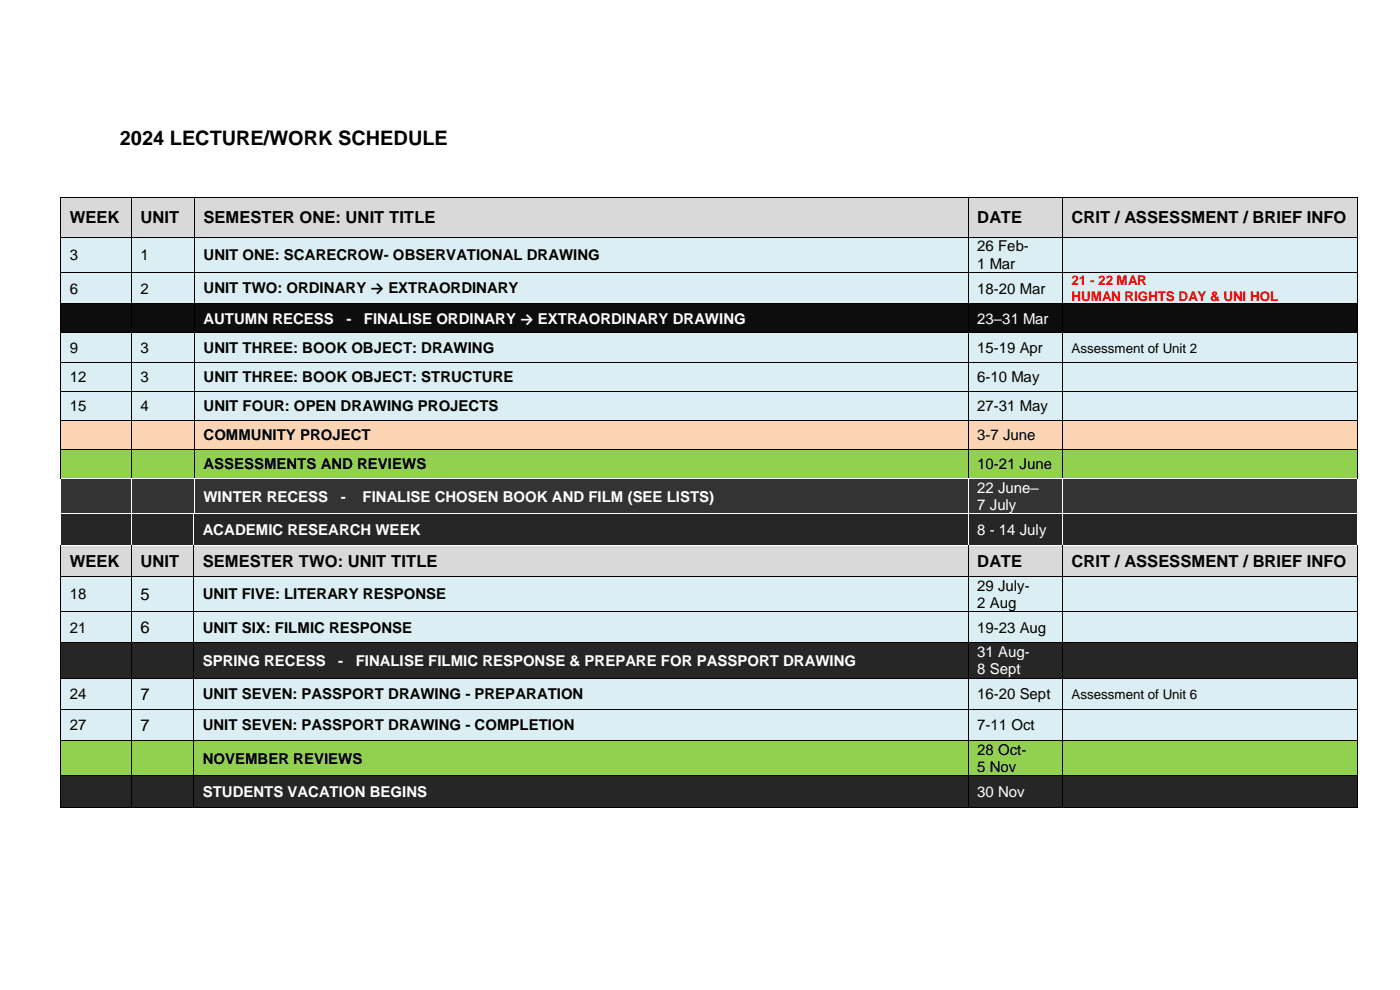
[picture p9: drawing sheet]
<svg xmlns="http://www.w3.org/2000/svg" width="297mm" height="210mm" viewBox="0 0 297 210" stroke-linecap="round" stroke-linejoin="round" font-family="sans-serif">
<defs><g id="words">
<text font-size="4.2" x="25.4" y="30.7">2024 LECTURE/WORK SCHEDULE</text>
<g font-size="3.5">
<text x="14.8" y="47.3">WEEK</text>
<text x="29.8" y="47.3">UNIT</text>
<text x="43.2" y="47.3">SEMESTER ONE: UNIT TITLE</text>
<text x="207.3" y="47.3">DATE</text>
<text x="227.4" y="47.3">CRIT / ASSESSMENT / BRIEF INFO</text>
<text x="14.8" y="120.2">WEEK</text>
<text x="29.8" y="120.2">UNIT</text>
<text x="43" y="120.2">SEMESTER TWO: UNIT TITLE</text>
<text x="207.3" y="120.2">DATE</text>
<text x="227.4" y="120.2">CRIT / ASSESSMENT / BRIEF INFO</text>
<text x="29.8" y="127.3">5</text>
<text x="29.8" y="134.3">6</text>
<text x="29.8" y="148.5">7</text>
<text x="29.8" y="155.1">7</text>
</g>
<g font-size="3.2">
<text x="207.3" y="53.3">26 Feb-</text>
<text x="14.8" y="55.2">3</text>
<text x="29.8" y="55.2">1</text>
<text x="43.2" y="55.2">UNIT ONE: SCARECROW- OBSERVATIONAL DRAWING</text>
<text x="207.3" y="57">1 Mar</text>
<text x="14.8" y="62.3">6</text>
<text x="29.8" y="62.3">2</text>
<text x="43.2" y="62.2">UNIT TWO: ORDINARY → EXTRAORDINARY</text>
<text x="207.3" y="62.3">18-20 Mar</text>
<text x="14.8" y="74.9">9</text>
<text x="29.8" y="74.9">3</text>
<text x="43.2" y="74.9">UNIT THREE: BOOK OBJECT: DRAWING</text>
<text x="207.3" y="74.9">15-19 Apr</text>
<text x="14.8" y="81">12</text>
<text x="29.8" y="81">3</text>
<text x="43.2" y="81">UNIT THREE: BOOK OBJECT: STRUCTURE</text>
<text x="207.3" y="81">6-10 May</text>
<text x="14.8" y="87.2">15</text>
<text x="29.8" y="87.2">4</text>
<text x="43.2" y="87.2">UNIT FOUR: OPEN DRAWING PROJECTS</text>
<text x="207.3" y="87.2">27-31 May</text>
<text x="43.2" y="93.4">COMMUNITY PROJECT</text>
<text x="207.3" y="93.4">3-7 June</text>
<text x="43.2" y="99.6">ASSESSMENTS AND REVIEWS</text>
<text x="207.3" y="99.6">10-21 June</text>
<text x="207.3" y="125.3">29 July-</text>
<text x="14.8" y="127.2">18</text>
<text x="43" y="127.2">UNIT FIVE: LITERARY RESPONSE</text>
<text x="207.3" y="129">2 Aug</text>
<text x="14.8" y="134.2">21</text>
<text x="43" y="134.2">UNIT SIX: FILMIC RESPONSE</text>
<text x="207.3" y="134.2">19-23 Aug</text>
<text x="14.8" y="148.3">24</text>
<text x="43" y="148.3">UNIT SEVEN: PASSPORT DRAWING - PREPARATION</text>
<text x="207.3" y="148.3">16-20 Sept</text>
<text x="14.8" y="154.9">27</text>
<text x="43" y="154.9">UNIT SEVEN: PASSPORT DRAWING - COMPLETION</text>
<text x="207.3" y="154.9">7-11 Oct</text>
<text x="207.3" y="160.2">28 Oct-</text>
<text x="43" y="162">NOVEMBER REVIEWS</text>
<text x="207.3" y="163.8">5 Nov</text>
</g>
<g font-size="3.2" fill="#fff">
<text x="43.2" y="68.6">AUTUMN RECESS</text>
<text x="73.5" y="68.6">-</text>
<text x="77.2" y="68.6">FINALISE ORDINARY → EXTRAORDINARY DRAWING</text>
<text x="207.3" y="68.7">23–31 Mar</text>
<text x="43.2" y="106.4">WINTER RECESS</text>
<text x="72.3" y="106.4">-</text>
<text x="76.9" y="106.4">FINALISE CHOSEN BOOK AND FILM (SEE LISTS)</text>
<text x="207.3" y="104.6">22 June–</text>
<text x="43" y="113.4">ACADEMIC RESEARCH WEEK</text>
<text x="207.3" y="108.2">7 July</text>
<text x="207.3" y="113.4">8 - 14 July</text>
<text x="43" y="141.3">SPRING RECESS</text>
<text x="71.8" y="141.3">-</text>
<text x="75.5" y="141.3">FINALISE FILMIC RESPONSE &amp; PREPARE FOR PASSPORT DRAWING</text>
<text x="207.3" y="139.4">31 Aug-</text>
<text x="207.3" y="143.1">8 Sept</text>
<text x="43" y="169.1">STUDENTS VACATION BEGINS</text>
<text x="207.3" y="169.1">30 Nov</text>
</g>
<g font-size="2.8" fill="#f00">
<text x="227.4" y="60.6">21 - 22 MAR</text>
<text x="227.4" y="63.8">HUMAN RIGHTS DAY &amp; UNI HOL</text>
</g>
<g font-size="2.8">
<text x="227.4" y="74.8">Assessment of Unit 2</text>
<text x="227.4" y="148.2">Assessment of Unit 6</text>
</g>
</g></defs>
<g fill="#d9d9d9">
<path d="M13 42h14.8v8.2h-14.8z" fill-rule="evenodd"/>
<path d="M14.8 44.1h11.2v4h-11.2z" fill-rule="evenodd"/>
<path d="M28 42h13.2v8.2h-13.2z" fill-rule="evenodd"/>
<path d="M29.8 44.1h9.6v4h-9.6z" fill-rule="evenodd"/>
<path d="M41.4 42h163.9v8.2h-163.9z" fill-rule="evenodd"/>
<path d="M43.2 44.1h160.3v4h-160.3z" fill-rule="evenodd"/>
<path d="M205.6 42h19.8v8.2h-19.8z" fill-rule="evenodd"/>
<path d="M207.3 44.1h16.3v4h-16.3z" fill-rule="evenodd"/>
<path d="M225.5 42h62.4v8.2h-62.4z" fill-rule="evenodd"/>
<path d="M227.4 44.1h58.7v4h-58.7z" fill-rule="evenodd"/>
</g>
<g fill="#000">
<path d="M12.8 41.8h.2v.2h-.2z" fill-rule="evenodd"/>
<path d="M12.8 41.8h.2v.2h-.2z" fill-rule="evenodd"/>
<path d="M27.8 41.8h.2v.2h-.2z" fill-rule="evenodd"/>
<path d="M41.2 41.8h.2v.2h-.2z" fill-rule="evenodd"/>
<path d="M205.4 41.8h.2v.2h-.2z" fill-rule="evenodd"/>
<path d="M225.4 41.8h.1v.2h-.1z" fill-rule="evenodd"/>
<path d="M287.9 41.8h.2v.2h-.2z" fill-rule="evenodd"/>
<path d="M287.9 41.8h.2v.2h-.2z" fill-rule="evenodd"/>
</g>
<path d="M12.9 42v8.2M13 41.9h14.8M27.9 42v8.2M28 41.9h13.2M41.3 42v8.2M41.4 41.9h164M205.5 42v8.2M205.6 41.9h19.8M225.5 42v8.2M225.5 41.9h62.4M288 42v8.2" fill="none" stroke="#000" stroke-width=".21"/>
<g fill="#daeef3">
<path d="M13 50.4h14.8v7.3h-14.8z" fill-rule="evenodd"/>
<path d="M14.8 52.2h11.2v3.7h-11.2z" fill-rule="evenodd"/>
<path d="M28 50.4h13.2v7.3h-13.2z" fill-rule="evenodd"/>
<path d="M29.8 52.2h9.6v3.7h-9.6z" fill-rule="evenodd"/>
<path d="M41.4 50.4h163.9v7.3h-163.9z" fill-rule="evenodd"/>
<path d="M43.2 52.2h160.3v3.7h-160.3z" fill-rule="evenodd"/>
<path d="M205.6 50.4h19.8v7.3h-19.8z" fill-rule="evenodd"/>
<path d="M207.3 50.4h16.3v3.7h-16.3z" fill-rule="evenodd"/>
<path d="M207.3 54.1h16.3v3.6h-16.3z" fill-rule="evenodd"/>
<path d="M225.5 50.4h62.4v7.3h-62.4z" fill-rule="evenodd"/>
<path d="M227.4 52.4h58.7v3.3h-58.7z" fill-rule="evenodd"/>
</g>
<g fill="#000">
<path d="M12.8 50.2h.2v.2h-.2z" fill-rule="evenodd"/>
<path d="M27.8 50.2h.2v.2h-.2z" fill-rule="evenodd"/>
<path d="M41.2 50.2h.2v.2h-.2z" fill-rule="evenodd"/>
<path d="M205.4 50.2h.2v.2h-.2z" fill-rule="evenodd"/>
<path d="M225.4 50.2h.1v.2h-.1z" fill-rule="evenodd"/>
<path d="M287.9 50.2h.2v.2h-.2z" fill-rule="evenodd"/>
</g>
<path d="M12.9 50.4v7.3M13 50.3h14.8M27.9 50.4v7.3M28 50.3h13.2M41.3 50.4v7.3M41.4 50.3h164M205.5 50.4v7.3M205.6 50.3h19.8M225.5 50.4v7.3M225.5 50.3h62.4M288 50.4v7.3" fill="none" stroke="#000" stroke-width=".21"/>
<g fill="#daeef3">
<path d="M13 57.9h14.8v6.5h-14.8z" fill-rule="evenodd"/>
<path d="M14.8 59.3h11.2v3.7h-11.2z" fill-rule="evenodd"/>
<path d="M28 57.9h13.2v6.5h-13.2z" fill-rule="evenodd"/>
<path d="M29.8 59.3h9.6v3.7h-9.6z" fill-rule="evenodd"/>
<path d="M41.4 57.9h163.9v6.5h-163.9z" fill-rule="evenodd"/>
<path d="M43.2 59.2h160.3v3.9h-160.3z" fill-rule="evenodd"/>
<path d="M205.6 57.9h19.8v6.5h-19.8z" fill-rule="evenodd"/>
<path d="M207.3 59.3h16.3v3.7h-16.3z" fill-rule="evenodd"/>
<path d="M225.5 57.9h62.4v6.5h-62.4z" fill-rule="evenodd"/>
<path d="M227.4 57.9h58.7v3.2h-58.7z" fill-rule="evenodd"/>
<path d="M227.4 61.1h58.7v3.3h-58.7z" fill-rule="evenodd"/>
</g>
<g fill="#000">
<path d="M12.8 57.7h.2v.2h-.2z" fill-rule="evenodd"/>
<path d="M27.8 57.7h.2v.2h-.2z" fill-rule="evenodd"/>
<path d="M41.2 57.7h.2v.2h-.2z" fill-rule="evenodd"/>
<path d="M205.4 57.7h.2v.2h-.2z" fill-rule="evenodd"/>
<path d="M225.4 57.7h.1v.2h-.1z" fill-rule="evenodd"/>
<path d="M287.9 57.7h.2v.2h-.2z" fill-rule="evenodd"/>
</g>
<path d="M12.9 57.9v6.5M13 57.8h14.8M27.9 57.9v6.5M28 57.8h13.2M41.3 57.9v6.5M41.4 57.8h164M205.5 57.9v6.5M205.6 57.8h19.8M225.5 57.9v6.5M225.5 57.8h62.4M288 57.9v6.5" fill="none" stroke="#000" stroke-width=".21"/>
<g fill="#0d0d0d">
<path d="M13 64.6h14.8v5.9h-14.8z" fill-rule="evenodd"/>
<path d="M14.8 65.7h11.2v3.7h-11.2z" fill-rule="evenodd"/>
<path d="M28 64.6h13.2v5.9h-13.2z" fill-rule="evenodd"/>
<path d="M29.8 65.7h9.6v3.7h-9.6z" fill-rule="evenodd"/>
<path d="M41.4 64.6h163.9v5.9h-163.9z" fill-rule="evenodd"/>
<path d="M43.2 65.6h160.3v3.9h-160.3z" fill-rule="evenodd"/>
<path d="M205.6 64.6h19.8v5.9h-19.8z" fill-rule="evenodd"/>
<path d="M207.3 65.7h16.3v3.7h-16.3z" fill-rule="evenodd"/>
<path d="M225.5 64.6h62.4v5.9h-62.4z" fill-rule="evenodd"/>
<path d="M227.4 65.9h58.7v3.3h-58.7z" fill-rule="evenodd"/>
</g>
<g fill="#000">
<path d="M12.8 64.4h.2v.1h-.2z" fill-rule="evenodd"/>
<path d="M27.8 64.4h.2v.1h-.2z" fill-rule="evenodd"/>
<path d="M41.2 64.4h.2v.1h-.2z" fill-rule="evenodd"/>
<path d="M205.4 64.4h.2v.1h-.2z" fill-rule="evenodd"/>
<path d="M225.4 64.4h.1v.1h-.1z" fill-rule="evenodd"/>
<path d="M287.9 64.4h.2v.1h-.2z" fill-rule="evenodd"/>
</g>
<path d="M12.9 64.5v6M13 64.4h14.8M27.9 64.5v6M28 64.4h13.2M41.3 64.5v6M41.4 64.4h164M205.5 64.5v6M205.6 64.4h19.8M225.5 64.5v6M225.5 64.4h62.4M288 64.5v6" fill="none" stroke="#000" stroke-width=".21"/>
<g fill="#daeef3">
<path d="M13 70.7h14.8v6h-14.8z" fill-rule="evenodd"/>
<path d="M14.8 71.9h11.2v3.6h-11.2z" fill-rule="evenodd"/>
<path d="M28 70.7h13.2v6h-13.2z" fill-rule="evenodd"/>
<path d="M29.8 71.9h9.6v3.6h-9.6z" fill-rule="evenodd"/>
<path d="M41.4 70.7h163.9v6h-163.9z" fill-rule="evenodd"/>
<path d="M43.2 71.9h160.3v3.6h-160.3z" fill-rule="evenodd"/>
<path d="M205.6 70.7h19.8v6h-19.8z" fill-rule="evenodd"/>
<path d="M207.3 71.9h16.3v3.6h-16.3z" fill-rule="evenodd"/>
<path d="M225.5 70.7h62.4v6h-62.4z" fill-rule="evenodd"/>
<path d="M227.4 72.1h58.7v3.3h-58.7z" fill-rule="evenodd"/>
</g>
<g fill="#000">
<path d="M12.8 70.5h.2v.2h-.2z" fill-rule="evenodd"/>
<path d="M27.8 70.5h.2v.2h-.2z" fill-rule="evenodd"/>
<path d="M41.2 70.5h.2v.2h-.2z" fill-rule="evenodd"/>
<path d="M205.4 70.5h.2v.2h-.2z" fill-rule="evenodd"/>
<path d="M225.4 70.5h.1v.2h-.1z" fill-rule="evenodd"/>
<path d="M287.9 70.5h.2v.2h-.2z" fill-rule="evenodd"/>
</g>
<path d="M12.9 70.7v6M13 70.6h14.8M27.9 70.7v6M28 70.6h13.2M41.3 70.7v6M41.4 70.6h164M205.5 70.7v6M205.6 70.6h19.8M225.5 70.7v6M225.5 70.6h62.4M288 70.7v6" fill="none" stroke="#000" stroke-width=".21"/>
<g fill="#daeef3">
<path d="M13 76.9h14.8v6h-14.8z" fill-rule="evenodd"/>
<path d="M14.8 78.1h11.2v3.6h-11.2z" fill-rule="evenodd"/>
<path d="M28 76.9h13.2v6h-13.2z" fill-rule="evenodd"/>
<path d="M29.8 78.1h9.6v3.6h-9.6z" fill-rule="evenodd"/>
<path d="M41.4 76.9h163.9v6h-163.9z" fill-rule="evenodd"/>
<path d="M43.2 78.1h160.3v3.6h-160.3z" fill-rule="evenodd"/>
<path d="M205.6 76.9h19.8v6h-19.8z" fill-rule="evenodd"/>
<path d="M207.3 78.1h16.3v3.6h-16.3z" fill-rule="evenodd"/>
<path d="M225.5 76.9h62.4v6h-62.4z" fill-rule="evenodd"/>
<path d="M227.4 78.3h58.7v3.2h-58.7z" fill-rule="evenodd"/>
</g>
<g fill="#000">
<path d="M12.8 76.7h.2v.2h-.2z" fill-rule="evenodd"/>
<path d="M27.8 76.7h.2v.2h-.2z" fill-rule="evenodd"/>
<path d="M41.2 76.7h.2v.2h-.2z" fill-rule="evenodd"/>
<path d="M205.4 76.7h.2v.2h-.2z" fill-rule="evenodd"/>
<path d="M225.4 76.7h.1v.2h-.1z" fill-rule="evenodd"/>
<path d="M287.9 76.7h.2v.2h-.2z" fill-rule="evenodd"/>
</g>
<path d="M12.9 76.9v6M13 76.8h14.8M27.9 76.9v6M28 76.8h13.2M41.3 76.9v6M41.4 76.8h164M205.5 76.9v6M205.6 76.8h19.8M225.5 76.9v6M225.5 76.8h62.4M288 76.9v6" fill="none" stroke="#000" stroke-width=".21"/>
<g fill="#daeef3">
<path d="M13 83.1h14.8v6h-14.8z" fill-rule="evenodd"/>
<path d="M14.8 84.3h11.2v3.6h-11.2z" fill-rule="evenodd"/>
<path d="M28 83.1h13.2v6h-13.2z" fill-rule="evenodd"/>
<path d="M29.8 84.3h9.6v3.6h-9.6z" fill-rule="evenodd"/>
<path d="M41.4 83.1h163.9v6h-163.9z" fill-rule="evenodd"/>
<path d="M43.2 84.3h160.3v3.6h-160.3z" fill-rule="evenodd"/>
<path d="M205.6 83.1h19.8v6h-19.8z" fill-rule="evenodd"/>
<path d="M207.3 84.3h16.3v3.6h-16.3z" fill-rule="evenodd"/>
<path d="M225.5 83.1h62.4v6h-62.4z" fill-rule="evenodd"/>
<path d="M227.4 84.5h58.7v3.2h-58.7z" fill-rule="evenodd"/>
</g>
<g fill="#000">
<path d="M12.8 82.9h.2v.2h-.2z" fill-rule="evenodd"/>
<path d="M27.8 82.9h.2v.2h-.2z" fill-rule="evenodd"/>
<path d="M41.2 82.9h.2v.2h-.2z" fill-rule="evenodd"/>
<path d="M205.4 82.9h.2v.2h-.2z" fill-rule="evenodd"/>
<path d="M225.4 82.9h.1v.2h-.1z" fill-rule="evenodd"/>
<path d="M287.9 82.9h.2v.2h-.2z" fill-rule="evenodd"/>
</g>
<path d="M12.9 83.1v6M13 83h14.8M27.9 83.1v6M28 83h13.2M41.3 83.1v6M41.4 83h164M205.5 83.1v6M205.6 83h19.8M225.5 83.1v6M225.5 83h62.4M288 83.1v6" fill="none" stroke="#000" stroke-width=".21"/>
<g fill="#fbd4b4">
<path d="M13 89.3h14.8v6h-14.8z" fill-rule="evenodd"/>
<path d="M14.8 90.4h11.2v3.7h-11.2z" fill-rule="evenodd"/>
<path d="M28 89.3h13.2v6h-13.2z" fill-rule="evenodd"/>
<path d="M29.8 90.4h9.6v3.7h-9.6z" fill-rule="evenodd"/>
<path d="M41.4 89.3h163.9v6h-163.9z" fill-rule="evenodd"/>
<path d="M43.2 90.4h160.3v3.7h-160.3z" fill-rule="evenodd"/>
<path d="M205.6 89.3h19.8v6h-19.8z" fill-rule="evenodd"/>
<path d="M207.3 90.4h16.3v3.7h-16.3z" fill-rule="evenodd"/>
<path d="M225.5 89.3h62.4v6h-62.4z" fill-rule="evenodd"/>
<path d="M227.4 90.6h58.7v3.3h-58.7z" fill-rule="evenodd"/>
</g>
<g fill="#000">
<path d="M12.8 89.1h.2v.2h-.2z" fill-rule="evenodd"/>
<path d="M27.8 89.1h.2v.2h-.2z" fill-rule="evenodd"/>
<path d="M41.2 89.1h.2v.2h-.2z" fill-rule="evenodd"/>
<path d="M205.4 89.1h.2v.2h-.2z" fill-rule="evenodd"/>
<path d="M225.4 89.1h.1v.2h-.1z" fill-rule="evenodd"/>
<path d="M287.9 89.1h.2v.2h-.2z" fill-rule="evenodd"/>
</g>
<path d="M12.9 89.3v6M13 89.2h14.8M27.9 89.3v6M28 89.2h13.2M41.3 89.3v6M41.4 89.2h164M205.5 89.3v6M205.6 89.2h19.8M225.5 89.3v6M225.5 89.2h62.4M288 89.3v6" fill="none" stroke="#000" stroke-width=".21"/>
<g fill="#92d050">
<path d="M13 95.4h14.8v6h-14.8z" fill-rule="evenodd"/>
<path d="M14.8 96.6h11.2v3.7h-11.2z" fill-rule="evenodd"/>
<path d="M28 95.4h13.2v6h-13.2z" fill-rule="evenodd"/>
<path d="M29.8 96.6h9.6v3.7h-9.6z" fill-rule="evenodd"/>
<path d="M41.4 95.4h163.9v6h-163.9z" fill-rule="evenodd"/>
<path d="M43.2 96.6h160.3v3.7h-160.3z" fill-rule="evenodd"/>
<path d="M205.6 95.4h19.8v6h-19.8z" fill-rule="evenodd"/>
<path d="M207.3 96.6h16.3v3.7h-16.3z" fill-rule="evenodd"/>
<path d="M225.5 95.4h62.4v6h-62.4z" fill-rule="evenodd"/>
<path d="M227.4 96.8h58.7v3.3h-58.7z" fill-rule="evenodd"/>
</g>
<g fill="#000">
<path d="M12.8 95.3h.2v.1h-.2z" fill-rule="evenodd"/>
<path d="M27.8 95.3h.2v.1h-.2z" fill-rule="evenodd"/>
<path d="M41.2 95.3h.2v.1h-.2z" fill-rule="evenodd"/>
<path d="M205.4 95.3h.2v.1h-.2z" fill-rule="evenodd"/>
<path d="M225.4 95.3h.1v.1h-.1z" fill-rule="evenodd"/>
<path d="M287.9 95.3h.2v.1h-.2z" fill-rule="evenodd"/>
</g>
<path d="M12.9 95.4v6M13 95.4h14.8M27.9 95.4v6M28 95.4h13.2M41.3 95.4v6M41.4 95.4h164M205.5 95.4v6M205.6 95.4h19.8M225.5 95.4v6M225.5 95.4h62.4M288 95.4v6" fill="none" stroke="#000" stroke-width=".21"/>
<g fill="#333">
<path d="M13 101.6h14.8v7.3h-14.8z" fill-rule="evenodd"/>
<path d="M14.8 103.4h11.2v3.7h-11.2z" fill-rule="evenodd"/>
<path d="M28 101.6h13.2v7.3h-13.2z" fill-rule="evenodd"/>
<path d="M29.8 103.4h9.6v3.7h-9.6z" fill-rule="evenodd"/>
<path d="M41.4 101.6h163.9v7.3h-163.9z" fill-rule="evenodd"/>
<path d="M43.2 103.4h160.3v3.7h-160.3z" fill-rule="evenodd"/>
<path d="M205.6 101.6h19.8v7.3h-19.8z" fill-rule="evenodd"/>
<path d="M207.3 101.6h16.3v3.7h-16.3z" fill-rule="evenodd"/>
<path d="M207.3 105.3h16.3v3.6h-16.3z" fill-rule="evenodd"/>
<path d="M225.5 101.6h62.4v7.3h-62.4z" fill-rule="evenodd"/>
<path d="M227.4 103.2h58.7v4.1h-58.7z" fill-rule="evenodd"/>
</g>
<path d="M12.8 101.4h.2v.2h-.2z" fill-rule="evenodd" fill="#000"/>
<g fill="#fff">
<path d="M13 101.4h14.8v.2h-14.8z" fill-rule="evenodd"/>
<path d="M27.8 101.4h.2v.2h-.2z" fill-rule="evenodd"/>
<path d="M28 101.4h13.2v.2h-13.2z" fill-rule="evenodd"/>
<path d="M41.2 101.4h.2v.2h-.2z" fill-rule="evenodd"/>
<path d="M41.4 101.4h164v.2h-164z" fill-rule="evenodd"/>
<path d="M205.4 101.4h.2v.2h-.2z" fill-rule="evenodd"/>
<path d="M205.6 101.4h19.8v.2h-19.8z" fill-rule="evenodd"/>
<path d="M225.4 101.4h.1v.2h-.1z" fill-rule="evenodd"/>
<path d="M225.5 101.4h62.4v.2h-62.4z" fill-rule="evenodd"/>
</g>
<path d="M287.9 101.4h.2v.2h-.2z" fill-rule="evenodd" fill="#000"/>
<g fill="#fff">
<path d="M12.8 101.6h.2v7.3h-.2z" fill-rule="evenodd"/>
<path d="M27.8 101.6h.2v7.3h-.2z" fill-rule="evenodd"/>
<path d="M41.2 101.6h.2v7.3h-.2z" fill-rule="evenodd"/>
<path d="M205.4 101.6h.2v7.3h-.2z" fill-rule="evenodd"/>
<path d="M225.4 101.6h.1v7.3h-.1z" fill-rule="evenodd"/>
<path d="M287.9 101.6h.2v7.3h-.2z" fill-rule="evenodd"/>
</g>
<g fill="#262626">
<path d="M13 109.1h14.8v6.5h-14.8z" fill-rule="evenodd"/>
<path d="M14.8 110.3h11.2v4h-11.2z" fill-rule="evenodd"/>
<path d="M28 109.1h13v6.5h-13z" fill-rule="evenodd"/>
<path d="M29.8 110.3h9.4v4h-9.4z" fill-rule="evenodd"/>
<path d="M41.2 109.1h164.1v6.5h-164.1z" fill-rule="evenodd"/>
<path d="M43 110.5h160.5v3.7h-160.5z" fill-rule="evenodd"/>
<path d="M205.6 109.1h19.8v6.5h-19.8z" fill-rule="evenodd"/>
<path d="M207.3 110.5h16.3v3.7h-16.3z" fill-rule="evenodd"/>
<path d="M225.5 109.1h62.4v6.5h-62.4z" fill-rule="evenodd"/>
<path d="M227.4 110.7h58.7v3.2h-58.7z" fill-rule="evenodd"/>
</g>
<g fill="#fff">
<path d="M12.8 108.9h.2v.2h-.2z" fill-rule="evenodd"/>
<path d="M13 108.9h14.8v.2h-14.8z" fill-rule="evenodd"/>
<path d="M27.8 108.9h.2v.2h-.2z" fill-rule="evenodd"/>
<path d="M28 108.9h13v.2h-13z" fill-rule="evenodd"/>
<path d="M41 108.9h.2v.2h-.2z" fill-rule="evenodd"/>
<path d="M41.2 108.9h.2v.2h-.2z" fill-rule="evenodd"/>
<path d="M41.4 108.9h164v.2h-164z" fill-rule="evenodd"/>
<path d="M205.4 108.9h.2v.2h-.2z" fill-rule="evenodd"/>
<path d="M205.6 108.9h19.8v.2h-19.8z" fill-rule="evenodd"/>
<path d="M225.4 108.9h.1v.2h-.1z" fill-rule="evenodd"/>
<path d="M225.5 108.9h62.4v.2h-62.4z" fill-rule="evenodd"/>
<path d="M287.9 108.9h.2v.2h-.2z" fill-rule="evenodd"/>
<path d="M12.8 109.1h.2v6.5h-.2z" fill-rule="evenodd"/>
<path d="M27.8 109.1h.2v6.5h-.2z" fill-rule="evenodd"/>
<path d="M41 109.1h.2v6.5h-.2z" fill-rule="evenodd"/>
<path d="M205.4 109.1h.2v6.5h-.2z" fill-rule="evenodd"/>
<path d="M225.4 109.1h.1v6.5h-.1z" fill-rule="evenodd"/>
<path d="M287.9 109.1h.2v6.5h-.2z" fill-rule="evenodd"/>
</g>
<g fill="#d9d9d9">
<path d="M13 115.7h14.8v6.5h-14.8z" fill-rule="evenodd"/>
<path d="M14.8 116.9h11.2v4.1h-11.2z" fill-rule="evenodd"/>
<path d="M28 115.7h13v6.5h-13z" fill-rule="evenodd"/>
<path d="M29.8 116.9h9.4v4.1h-9.4z" fill-rule="evenodd"/>
<path d="M41.2 115.7h164.1v6.5h-164.1z" fill-rule="evenodd"/>
<path d="M43 116.9h160.5v4.1h-160.5z" fill-rule="evenodd"/>
<path d="M205.6 115.7h19.8v6.5h-19.8z" fill-rule="evenodd"/>
<path d="M207.3 116.9h16.3v4.1h-16.3z" fill-rule="evenodd"/>
<path d="M225.5 115.7h62.4v6.5h-62.4z" fill-rule="evenodd"/>
<path d="M227.4 116.9h58.7v4.1h-58.7z" fill-rule="evenodd"/>
</g>
<g fill="#fff">
<path d="M12.8 115.6h.2v.1h-.2z" fill-rule="evenodd"/>
<path d="M13 115.6h14.8v.1h-14.8z" fill-rule="evenodd"/>
<path d="M27.8 115.6h.2v.1h-.2z" fill-rule="evenodd"/>
<path d="M28 115.6h13v.1h-13z" fill-rule="evenodd"/>
<path d="M41 115.6h.2v.1h-.2z" fill-rule="evenodd"/>
<path d="M41.2 115.6h164.2v.1h-164.2z" fill-rule="evenodd"/>
<path d="M205.4 115.6h.2v.1h-.2z" fill-rule="evenodd"/>
<path d="M205.6 115.6h19.8v.1h-19.8z" fill-rule="evenodd"/>
<path d="M225.4 115.6h.1v.1h-.1z" fill-rule="evenodd"/>
<path d="M225.5 115.6h62.4v.1h-62.4z" fill-rule="evenodd"/>
<path d="M287.9 115.6h.2v.1h-.2z" fill-rule="evenodd"/>
</g>
<path d="M12.9 115.7v6.5M27.9 115.7v6.5M41.1 115.7v6.5M205.5 115.7v6.5M225.5 115.7v6.5M288 115.7v6.5" fill="none" stroke="#000" stroke-width=".21"/>
<g fill="#daeef3">
<path d="M13 122.4h14.8v7.2h-14.8z" fill-rule="evenodd"/>
<path d="M14.8 124.2h11.2v3.6h-11.2z" fill-rule="evenodd"/>
<path d="M28 122.4h13v7.2h-13z" fill-rule="evenodd"/>
<path d="M29.8 124h9.4v4h-9.4z" fill-rule="evenodd"/>
<path d="M41.2 122.4h164.1v7.2h-164.1z" fill-rule="evenodd"/>
<path d="M43 124.2h160.5v3.6h-160.5z" fill-rule="evenodd"/>
<path d="M205.6 122.4h19.8v7.2h-19.8z" fill-rule="evenodd"/>
<path d="M207.3 122.4h16.3v3.6h-16.3z" fill-rule="evenodd"/>
<path d="M207.3 126h16.3v3.6h-16.3z" fill-rule="evenodd"/>
<path d="M225.5 122.4h62.4v7.2h-62.4z" fill-rule="evenodd"/>
<path d="M227.4 124.4h58.7v3.2h-58.7z" fill-rule="evenodd"/>
</g>
<g fill="#000">
<path d="M12.8 122.2h.2v.1h-.2z" fill-rule="evenodd"/>
<path d="M27.8 122.2h.2v.1h-.2z" fill-rule="evenodd"/>
<path d="M41 122.2h.2v.1h-.2z" fill-rule="evenodd"/>
<path d="M205.4 122.2h.2v.1h-.2z" fill-rule="evenodd"/>
<path d="M225.4 122.2h.1v.1h-.1z" fill-rule="evenodd"/>
<path d="M287.9 122.2h.2v.1h-.2z" fill-rule="evenodd"/>
</g>
<path d="M12.9 122.3v7.3M13 122.2h14.8M27.9 122.3v7.3M28 122.2h13M41.1 122.3v7.3M41.2 122.2h164.2M205.5 122.3v7.3M205.6 122.2h19.8M225.5 122.3v7.3M225.5 122.2h62.4M288 122.3v7.3" fill="none" stroke="#000" stroke-width=".21"/>
<g fill="#daeef3">
<path d="M13 129.8h14.8v6.5h-14.8z" fill-rule="evenodd"/>
<path d="M14.8 131.2h11.2v3.7h-11.2z" fill-rule="evenodd"/>
<path d="M28 129.8h13v6.5h-13z" fill-rule="evenodd"/>
<path d="M29.8 131h9.4v4.1h-9.4z" fill-rule="evenodd"/>
<path d="M41.2 129.8h164.1v6.5h-164.1z" fill-rule="evenodd"/>
<path d="M43 131.2h160.5v3.7h-160.5z" fill-rule="evenodd"/>
<path d="M205.6 129.8h19.8v6.5h-19.8z" fill-rule="evenodd"/>
<path d="M207.3 131.2h16.3v3.7h-16.3z" fill-rule="evenodd"/>
<path d="M225.5 129.8h62.4v6.5h-62.4z" fill-rule="evenodd"/>
<path d="M227.4 131.4h58.7v3.3h-58.7z" fill-rule="evenodd"/>
</g>
<g fill="#000">
<path d="M12.8 129.6h.2v.2h-.2z" fill-rule="evenodd"/>
<path d="M27.8 129.6h.2v.2h-.2z" fill-rule="evenodd"/>
<path d="M41 129.6h.2v.2h-.2z" fill-rule="evenodd"/>
<path d="M205.4 129.6h.2v.2h-.2z" fill-rule="evenodd"/>
<path d="M225.4 129.6h.1v.2h-.1z" fill-rule="evenodd"/>
<path d="M287.9 129.6h.2v.2h-.2z" fill-rule="evenodd"/>
</g>
<path d="M12.9 129.8v6.5M13 129.7h14.8M27.9 129.8v6.5M28 129.7h13M41.1 129.8v6.5M41.2 129.7h164.2M205.5 129.8v6.5M205.6 129.7h19.8M225.5 129.8v6.5M225.5 129.7h62.4M288 129.8v6.5" fill="none" stroke="#000" stroke-width=".21"/>
<g fill="#262626">
<path d="M13 136.5h14.8v7.3h-14.8z" fill-rule="evenodd"/>
<path d="M14.8 138.3h11.2v3.6h-11.2z" fill-rule="evenodd"/>
<path d="M28 136.5h13v7.3h-13z" fill-rule="evenodd"/>
<path d="M29.8 138.3h9.4v3.6h-9.4z" fill-rule="evenodd"/>
<path d="M41.2 136.5h164.1v7.3h-164.1z" fill-rule="evenodd"/>
<path d="M43 138.3h160.5v3.6h-160.5z" fill-rule="evenodd"/>
<path d="M205.6 136.5h19.8v7.3h-19.8z" fill-rule="evenodd"/>
<path d="M207.3 136.5h16.3v3.6h-16.3z" fill-rule="evenodd"/>
<path d="M207.3 140.1h16.3v3.7h-16.3z" fill-rule="evenodd"/>
<path d="M225.5 136.5h62.4v7.3h-62.4z" fill-rule="evenodd"/>
<path d="M227.4 138.5h58.7v3.2h-58.7z" fill-rule="evenodd"/>
</g>
<g fill="#000">
<path d="M12.8 136.3h.2v.2h-.2z" fill-rule="evenodd"/>
<path d="M27.8 136.3h.2v.2h-.2z" fill-rule="evenodd"/>
<path d="M41 136.3h.2v.2h-.2z" fill-rule="evenodd"/>
<path d="M205.4 136.3h.2v.2h-.2z" fill-rule="evenodd"/>
<path d="M225.4 136.3h.1v.2h-.1z" fill-rule="evenodd"/>
<path d="M287.9 136.3h.2v.2h-.2z" fill-rule="evenodd"/>
</g>
<path d="M12.9 136.5v7.3M13 136.4h14.8M27.9 136.5v7.3M28 136.4h13M41.1 136.5v7.3M41.2 136.4h164.2M205.5 136.5v7.3M205.6 136.4h19.8M225.5 136.5v7.3M225.5 136.4h62.4M288 136.5v7.3" fill="none" stroke="#000" stroke-width=".21"/>
<g fill="#daeef3">
<path d="M13 143.9h14.8v6.5h-14.8z" fill-rule="evenodd"/>
<path d="M14.8 145.4h11.2v3.6h-11.2z" fill-rule="evenodd"/>
<path d="M28 143.9h13v6.5h-13z" fill-rule="evenodd"/>
<path d="M29.8 145.2h9.4v4h-9.4z" fill-rule="evenodd"/>
<path d="M41.2 143.9h164.1v6.5h-164.1z" fill-rule="evenodd"/>
<path d="M43 145.4h160.5v3.6h-160.5z" fill-rule="evenodd"/>
<path d="M205.6 143.9h19.8v6.5h-19.8z" fill-rule="evenodd"/>
<path d="M207.3 145.4h16.3v3.6h-16.3z" fill-rule="evenodd"/>
<path d="M225.5 143.9h62.4v6.5h-62.4z" fill-rule="evenodd"/>
<path d="M227.4 145.5h58.7v3.3h-58.7z" fill-rule="evenodd"/>
</g>
<g fill="#000">
<path d="M12.8 143.8h.2v.1h-.2z" fill-rule="evenodd"/>
<path d="M27.8 143.8h.2v.1h-.2z" fill-rule="evenodd"/>
<path d="M41 143.8h.2v.1h-.2z" fill-rule="evenodd"/>
<path d="M205.4 143.8h.2v.1h-.2z" fill-rule="evenodd"/>
<path d="M225.4 143.8h.1v.1h-.1z" fill-rule="evenodd"/>
<path d="M287.9 143.8h.2v.1h-.2z" fill-rule="evenodd"/>
</g>
<path d="M12.9 143.9v6.5M13 143.8h14.8M27.9 143.9v6.5M28 143.8h13M41.1 143.9v6.5M41.2 143.8h164.2M205.5 143.9v6.5M205.6 143.8h19.8M225.5 143.9v6.5M225.5 143.8h62.4M288 143.9v6.5" fill="none" stroke="#000" stroke-width=".21"/>
<g fill="#daeef3">
<path d="M13 150.6h14.8v6.4h-14.8z" fill-rule="evenodd"/>
<path d="M14.8 152h11.2v3.7h-11.2z" fill-rule="evenodd"/>
<path d="M28 150.6h13v6.4h-13z" fill-rule="evenodd"/>
<path d="M29.8 151.8h9.4v4h-9.4z" fill-rule="evenodd"/>
<path d="M41.2 150.6h164.1v6.4h-164.1z" fill-rule="evenodd"/>
<path d="M43 152h160.5v3.7h-160.5z" fill-rule="evenodd"/>
<path d="M205.6 150.6h19.8v6.4h-19.8z" fill-rule="evenodd"/>
<path d="M207.3 152h16.3v3.7h-16.3z" fill-rule="evenodd"/>
<path d="M225.5 150.6h62.4v6.4h-62.4z" fill-rule="evenodd"/>
<path d="M227.4 152.2h58.7v3.2h-58.7z" fill-rule="evenodd"/>
</g>
<g fill="#000">
<path d="M12.8 150.4h.2v.2h-.2z" fill-rule="evenodd"/>
<path d="M27.8 150.4h.2v.2h-.2z" fill-rule="evenodd"/>
<path d="M41 150.4h.2v.2h-.2z" fill-rule="evenodd"/>
<path d="M205.4 150.4h.2v.2h-.2z" fill-rule="evenodd"/>
<path d="M225.4 150.4h.1v.2h-.1z" fill-rule="evenodd"/>
<path d="M287.9 150.4h.2v.2h-.2z" fill-rule="evenodd"/>
</g>
<path d="M12.9 150.6v6.4M13 150.5h14.8M27.9 150.6v6.4M28 150.5h13M41.1 150.6v6.4M41.2 150.5h164.2M205.5 150.6v6.4M205.6 150.5h19.8M225.5 150.6v6.4M225.5 150.5h62.4M288 150.6v6.4" fill="none" stroke="#000" stroke-width=".21"/>
<g fill="#92d050">
<path d="M13 157.2h14.8v7.3h-14.8z" fill-rule="evenodd"/>
<path d="M14.8 158.8h11.2v4.1h-11.2z" fill-rule="evenodd"/>
<path d="M28 157.2h13v7.3h-13z" fill-rule="evenodd"/>
<path d="M29.8 158.8h9.4v4.1h-9.4z" fill-rule="evenodd"/>
<path d="M41.2 157.2h164.1v7.3h-164.1z" fill-rule="evenodd"/>
<path d="M43 159h160.5v3.7h-160.5z" fill-rule="evenodd"/>
<path d="M205.6 157.2h19.8v7.3h-19.8z" fill-rule="evenodd"/>
<path d="M207.3 157.2h16.3v3.7h-16.3z" fill-rule="evenodd"/>
<path d="M207.3 160.9h16.3v3.6h-16.3z" fill-rule="evenodd"/>
<path d="M225.5 157.2h62.4v7.3h-62.4z" fill-rule="evenodd"/>
<path d="M227.4 159.3h58.7v3.2h-58.7z" fill-rule="evenodd"/>
</g>
<g fill="#000">
<path d="M12.8 157h.2v.2h-.2z" fill-rule="evenodd"/>
<path d="M27.8 157h.2v.2h-.2z" fill-rule="evenodd"/>
<path d="M41 157h.2v.2h-.2z" fill-rule="evenodd"/>
<path d="M205.4 157h.2v.2h-.2z" fill-rule="evenodd"/>
<path d="M225.4 157h.1v.2h-.1z" fill-rule="evenodd"/>
<path d="M287.9 157h.2v.2h-.2z" fill-rule="evenodd"/>
</g>
<path d="M12.9 157.2v7.3M13 157.1h14.8M27.9 157.2v7.3M28 157.1h13M41.1 157.2v7.3M41.2 157.1h164.2M205.5 157.2v7.3M205.6 157.1h19.8M225.5 157.2v7.3M225.5 157.1h62.4M288 157.2v7.3" fill="none" stroke="#000" stroke-width=".21"/>
<g fill="#262626">
<path d="M13 164.7h14.8v6.4h-14.8z" fill-rule="evenodd"/>
<path d="M14.8 165.9h11.2v4.1h-11.2z" fill-rule="evenodd"/>
<path d="M28 164.7h13v6.4h-13z" fill-rule="evenodd"/>
<path d="M29.8 165.9h9.4v4.1h-9.4z" fill-rule="evenodd"/>
<path d="M41.2 164.7h164.1v6.4h-164.1z" fill-rule="evenodd"/>
<path d="M43 166.1h160.5v3.6h-160.5z" fill-rule="evenodd"/>
<path d="M205.6 164.7h19.8v6.4h-19.8z" fill-rule="evenodd"/>
<path d="M207.3 166.1h16.3v3.6h-16.3z" fill-rule="evenodd"/>
<path d="M225.5 164.7h62.4v6.4h-62.4z" fill-rule="evenodd"/>
<path d="M227.4 166.3h58.7v3.2h-58.7z" fill-rule="evenodd"/>
</g>
<g fill="#000">
<path d="M12.8 164.5h.2v.2h-.2z" fill-rule="evenodd"/>
<path d="M12.8 171.1h.2v.2h-.2z" fill-rule="evenodd"/>
<path d="M12.8 171.1h.2v.2h-.2z" fill-rule="evenodd"/>
<path d="M27.8 164.5h.2v.2h-.2z" fill-rule="evenodd"/>
<path d="M27.8 171.1h.2v.2h-.2z" fill-rule="evenodd"/>
<path d="M41 164.5h.2v.2h-.2z" fill-rule="evenodd"/>
<path d="M41 171.1h.2v.2h-.2z" fill-rule="evenodd"/>
<path d="M205.4 164.5h.2v.2h-.2z" fill-rule="evenodd"/>
<path d="M205.4 171.1h.2v.2h-.2z" fill-rule="evenodd"/>
<path d="M225.4 164.5h.1v.2h-.1z" fill-rule="evenodd"/>
<path d="M225.4 171.1h.1v.2h-.1z" fill-rule="evenodd"/>
<path d="M287.9 164.5h.2v.2h-.2z" fill-rule="evenodd"/>
<path d="M287.9 171.1h.2v.2h-.2z" fill-rule="evenodd"/>
<path d="M287.9 171.1h.2v.2h-.2z" fill-rule="evenodd"/>
</g>
<g fill="none" stroke="#000" stroke-width=".21">
<path d="M12.9 164.7v6.4M13 164.6h14.8M13 171.2h14.8M27.9 164.7v6.4M28 164.6h13M28 171.2h13M41.1 164.7v6.4M41.2 164.6h164.2M41.2 171.2h164.2M205.5 164.7v6.4M205.6 164.6h19.8M205.6 171.2h19.8"/>
<path d="M225.5 164.7v6.4M225.5 164.6h62.4M225.5 171.2h62.4M288 164.7v6.4"/>
</g>
<use href="#words"/>
</svg>
